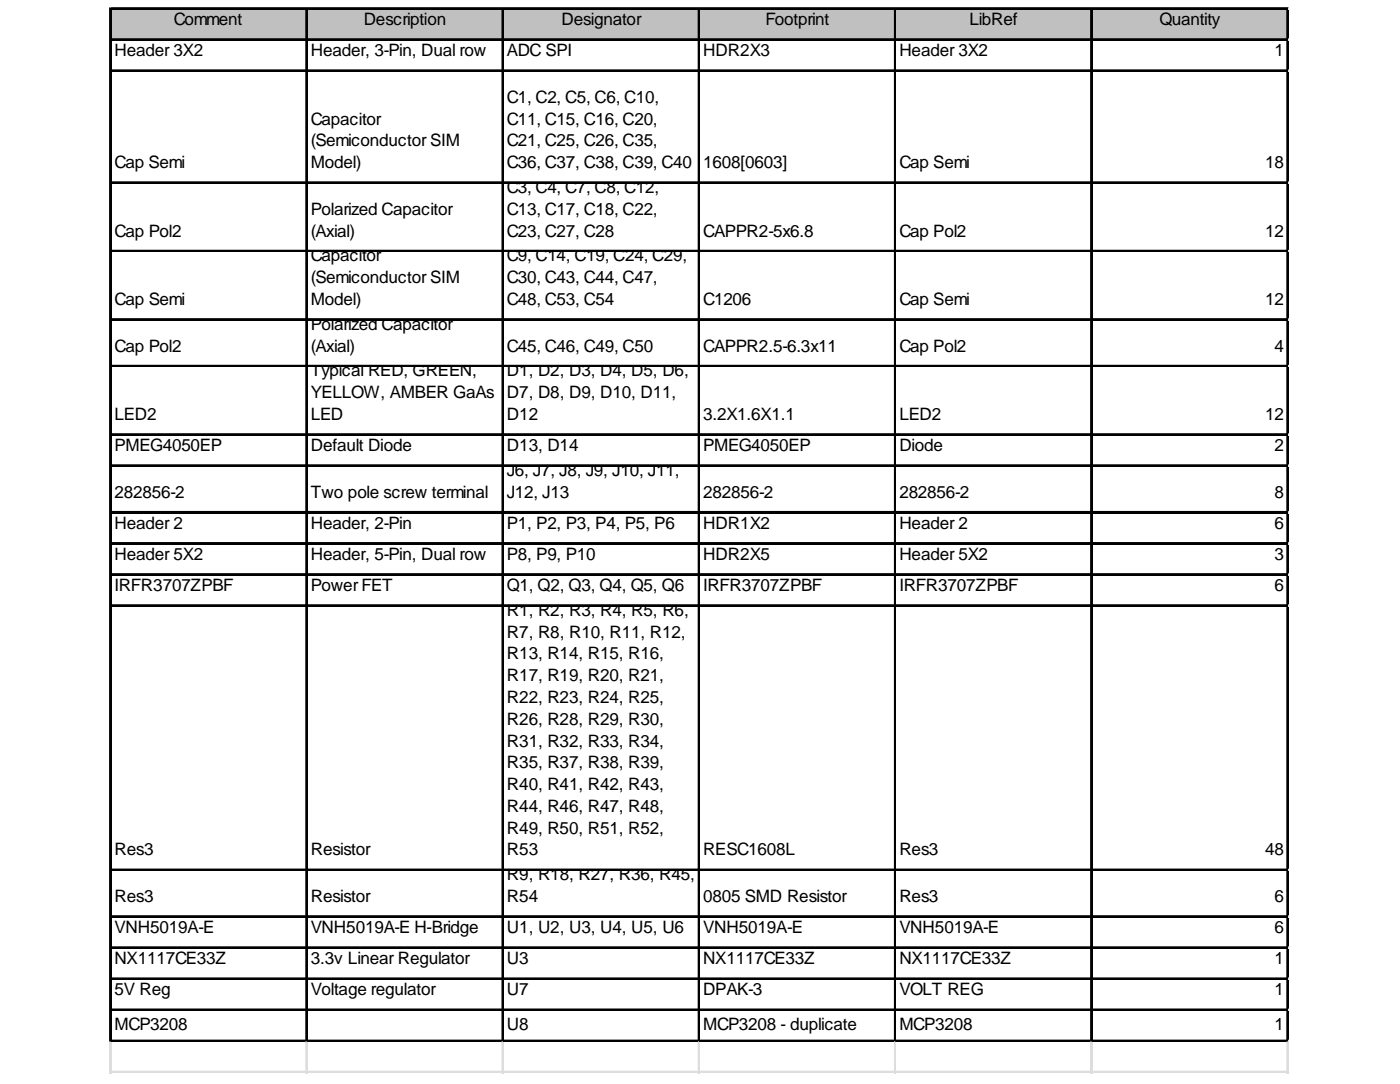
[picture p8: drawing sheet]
<svg xmlns="http://www.w3.org/2000/svg" width="279mm" height="216mm" viewBox="0 0 279 216" stroke-linecap="round" stroke-linejoin="round" font-family="sans-serif">
<defs><g id="words">
<g font-size="3.4">
<text x="34.6" y="5">Comment</text>
<text x="72.5" y="5">Description</text>
<text x="111.9" y="5">Designator</text>
<text x="152.6" y="5">Footprint</text>
<text x="193.2" y="5">LibRef</text>
<text x="231.1" y="5">Quantity</text>
<text x="22.8" y="11.2">Header 3X2</text>
<text x="61.9" y="11.2">Header, 3-Pin, Dual row</text>
<text x="101" y="11.2">ADC SPI</text>
<text x="140.2" y="11.2">HDR2X3</text>
<text x="179.3" y="11.2">Header 3X2</text>
<text x="254.1" y="11.2">1</text>
<text x="101" y="20.5">C1, C2, C5, C6, C10,</text>
<text x="61.9" y="24.8">Capacitor</text>
<text x="61.9" y="29.1">(Semiconductor SIM</text>
<text x="101" y="24.8">C11, C15, C16, C20,</text>
<text x="101" y="29.1">C21, C25, C26, C35,</text>
<text x="22.8" y="33.5">Cap Semi</text>
<text x="61.9" y="33.5">Model)</text>
<text x="101" y="33.5">C36, C37, C38, C39, C40</text>
<text x="140.2" y="33.5">1608[0603]</text>
<text x="179.3" y="33.5">Cap Semi</text>
<text x="252.2" y="33.5">18</text>
<text x="101" y="38.4">C3, C4, C7, C8, C12,</text>
<text x="22.8" y="47.1">Cap Pol2</text>
<text x="61.9" y="42.8">Polarized Capacitor</text>
<text x="61.9" y="47.1">(Axial)</text>
<text x="101" y="42.8">C13, C17, C18, C22,</text>
<text x="101" y="47.1">C23, C27, C28</text>
<text x="140.2" y="47.1">CAPPR2-5x6.8</text>
<text x="179.3" y="47.1">Cap Pol2</text>
<text x="252.2" y="47.1">12</text>
<text x="61.9" y="52.1">Capacitor</text>
<text x="101" y="52.1">C9, C14, C19, C24, C29,</text>
<text x="61.9" y="56.4">(Semiconductor SIM</text>
<text x="101" y="56.4">C30, C43, C44, C47,</text>
<text x="22.8" y="60.7">Cap Semi</text>
<text x="61.9" y="60.7">Model)</text>
<text x="61.9" y="65.7">Polarized Capacitor</text>
<text x="101" y="60.7">C48, C53, C54</text>
<text x="140.2" y="60.7">C1206</text>
<text x="179.3" y="60.7">Cap Semi</text>
<text x="252.2" y="60.7">12</text>
<text x="22.8" y="70">Cap Pol2</text>
<text x="61.9" y="70">(Axial)</text>
<text x="101" y="70">C45, C46, C49, C50</text>
<text x="140.2" y="70">CAPPR2.5-6.3x11</text>
<text x="179.3" y="70">Cap Pol2</text>
<text x="254.1" y="70">4</text>
<text x="61.9" y="75">Typical RED, GREEN,</text>
<text x="101" y="75">D1, D2, D3, D4, D5, D6,</text>
<text x="22.8" y="83.7">LED2</text>
<text x="61.9" y="79.3">YELLOW, AMBER GaAs</text>
<text x="61.9" y="83.7">LED</text>
<text x="101" y="79.3">D7, D8, D9, D10, D11,</text>
<text x="101" y="83.7">D12</text>
<text x="140.2" y="83.7">3.2X1.6X1.1</text>
<text x="179.3" y="83.7">LED2</text>
<text x="252.2" y="83.7">12</text>
<text x="22.8" y="89.8">PMEG4050EP</text>
<text x="61.9" y="89.8">Default Diode</text>
<text x="101" y="89.8">D13, D14</text>
<text x="140.2" y="89.8">PMEG4050EP</text>
<text x="179.3" y="89.8">Diode</text>
<text x="254.1" y="89.8">2</text>
<text x="101" y="94.8">J6, J7, J8, J9, J10, J11,</text>
<text x="22.8" y="99.1">282856-2</text>
<text x="61.9" y="99.1">Two pole screw terminal</text>
<text x="101" y="99.1">J12, J13</text>
<text x="140.2" y="99.1">282856-2</text>
<text x="179.3" y="99.1">282856-2</text>
<text x="254.1" y="99.1">8</text>
<text x="22.8" y="105.3">Header 2</text>
<text x="61.9" y="105.3">Header, 2-Pin</text>
<text x="101" y="105.3">P1, P2, P3, P4, P5, P6</text>
<text x="140.2" y="105.3">HDR1X2</text>
<text x="179.3" y="105.3">Header 2</text>
<text x="254.1" y="105.3">6</text>
<text x="22.8" y="111.5">Header 5X2</text>
<text x="61.9" y="111.5">Header, 5-Pin, Dual row</text>
<text x="101" y="111.5">P8, P9, P10</text>
<text x="140.2" y="111.5">HDR2X5</text>
<text x="179.3" y="111.5">Header 5X2</text>
<text x="254.1" y="111.5">3</text>
<text x="22.8" y="117.7">IRFR3707ZPBF</text>
<text x="61.9" y="117.7">Power FET</text>
<text x="101" y="117.7">Q1, Q2, Q3, Q4, Q5, Q6</text>
<text x="140.2" y="117.7">IRFR3707ZPBF</text>
<text x="179.3" y="117.7">IRFR3707ZPBF</text>
<text x="254.1" y="117.7">6</text>
<text x="101" y="122.7">R1, R2, R3, R4, R5, R6,</text>
<text x="101" y="127">R7, R8, R10, R11, R12,</text>
<text x="101" y="131.3">R13, R14, R15, R16,</text>
<text x="101" y="135.7">R17, R19, R20, R21,</text>
<text x="101" y="140">R22, R23, R24, R25,</text>
<text x="101" y="144.3">R26, R28, R29, R30,</text>
<text x="101" y="148.7">R31, R32, R33, R34,</text>
<text x="101" y="153">R35, R37, R38, R39,</text>
<text x="101" y="157.4">R40, R41, R42, R43,</text>
<text x="101" y="161.7">R44, R46, R47, R48,</text>
<text x="101" y="166">R49, R50, R51, R52,</text>
<text x="22.8" y="170.4">Res3</text>
<text x="61.9" y="170.4">Resistor</text>
<text x="101" y="170.4">R53</text>
<text x="140.2" y="170.4">RESC1608L</text>
<text x="179.3" y="170.4">Res3</text>
<text x="252.2" y="170.4">48</text>
<text x="22.8" y="179.7">Res3</text>
<text x="61.9" y="179.7">Resistor</text>
<text x="101" y="175.3">R9, R18, R27, R36, R45,</text>
<text x="101" y="179.7">R54</text>
<text x="140.2" y="179.7">0805 SMD Resistor</text>
<text x="179.3" y="179.7">Res3</text>
<text x="254.1" y="179.7">6</text>
<text x="22.8" y="185.8">VNH5019A-E</text>
<text x="61.9" y="185.8">VNH5019A-E H-Bridge</text>
<text x="101" y="185.8">U1, U2, U3, U4, U5, U6</text>
<text x="140.2" y="185.8">VNH5019A-E</text>
<text x="179.3" y="185.8">VNH5019A-E</text>
<text x="254.1" y="185.8">6</text>
<text x="22.8" y="192">NX1117CE33Z</text>
<text x="61.9" y="192">3.3v Linear Regulator</text>
<text x="101" y="192">U3</text>
<text x="140.2" y="192">NX1117CE33Z</text>
<text x="179.3" y="192">NX1117CE33Z</text>
<text x="254.1" y="192">1</text>
<text x="22.8" y="198.2">5V Reg</text>
<text x="61.9" y="198.2">Voltage regulator</text>
<text x="101" y="198.2">U7</text>
<text x="140.2" y="198.2">DPAK-3</text>
<text x="179.3" y="198.2">VOLT REG</text>
<text x="254.1" y="198.2">1</text>
<text x="22.8" y="205">MCP3208</text>
<text x="101" y="205">U8</text>
<text x="140.2" y="205">MCP3208 - duplicate</text>
<text x="179.3" y="205">MCP3208</text>
<text x="254.1" y="205">1</text>
</g>
</g></defs>
<path d="M22.2 1.8h234.7v6.3h-234.7z" fill="#c0c0c0"/>
<g fill="none" stroke="#000" stroke-width=".31">
<path d="M21.9 1.6v205.9M22.1 1.6v205.9M22.2 1.6h234.7M22.2 1.7h234.7M22.2 7.8h234.7M22.2 7.9h234.7M22.2 14h234.7M22.2 14.1h234.7M61 1.9v205.6M61.2 1.9v205.6M100.1 1.9v205.6M100.3 1.9v205.6"/>
<path d="M139.2 1.9v205.6M139.4 1.9v205.6M178.3 1.9v205.6M178.5 1.9v205.6M217.4 1.9v205.6M217.6 1.9v205.6M256.5 1.9v205.6M256.7 1.9v205.6M22.2 36.3h234.7M22.2 36.4h234.7M22.2 49.9h234.7M22.2 50h234.7"/>
<path d="M22.2 63.5h234.7M22.2 63.7h234.7M22.2 72.8h234.7M22.2 73h234.7M22.2 86.4h234.7M22.2 86.6h234.7M22.2 92.6h234.7M22.2 92.8h234.7M22.2 101.9h234.7M22.2 102.1h234.7M22.2 108.1h234.7M22.2 108.3h234.7"/>
<path d="M22.2 114.3h234.7M22.2 114.5h234.7M22.2 120.5h234.7M22.2 120.7h234.7M22.2 173.1h234.7M22.2 173.3h234.7M22.2 182.4h234.7M22.2 182.6h234.7M22.2 188.6h234.7M22.2 188.8h234.7M22.2 194.8h234.7M22.2 195h234.7"/>
<path d="M22.2 201h234.7M22.2 201.2h234.7M22.2 207.2h234.7M22.2 207.4h234.7"/>
</g>
<g fill="none" stroke="#dadcdd" stroke-width=".31">
<path d="M256.9 1.6h.1M21.9 207.5v6.3M22.1 207.5v6.3M61 207.5v6.3M61.2 207.5v6.3M100.1 207.5v6.3M100.3 207.5v6.3M139.2 207.5v6.3M139.4 207.5v6.3M178.3 207.5v6.3M178.5 207.5v6.3M217.4 207.5v6.3"/>
<path d="M217.6 207.5v6.3M256.5 207.5v6.3M256.7 207.5v6.3"/>
</g>
<path d="M256.9 1.6v.3z" fill="#dadcdd"/>
<path d="M256.9 7.8h.1" fill="none" stroke="#dadcdd" stroke-width=".31"/>
<path d="M256.9 7.8v.3z" fill="#dadcdd"/>
<path d="M256.9 14h.1" fill="none" stroke="#dadcdd" stroke-width=".31"/>
<path d="M256.9 14v.3z" fill="#dadcdd"/>
<path d="M256.9 36.3h.1" fill="none" stroke="#dadcdd" stroke-width=".31"/>
<path d="M256.9 36.3v.3z" fill="#dadcdd"/>
<path d="M256.9 49.9h.1" fill="none" stroke="#dadcdd" stroke-width=".31"/>
<path d="M256.9 49.9v.3z" fill="#dadcdd"/>
<path d="M256.9 63.5h.1" fill="none" stroke="#dadcdd" stroke-width=".31"/>
<path d="M256.9 63.5v.3z" fill="#dadcdd"/>
<path d="M256.9 72.8h.1" fill="none" stroke="#dadcdd" stroke-width=".31"/>
<path d="M256.9 72.8v.3z" fill="#dadcdd"/>
<path d="M256.9 86.4h.1" fill="none" stroke="#dadcdd" stroke-width=".31"/>
<path d="M256.9 86.4v.3z" fill="#dadcdd"/>
<path d="M256.9 92.6h.1" fill="none" stroke="#dadcdd" stroke-width=".31"/>
<path d="M256.9 92.6v.3z" fill="#dadcdd"/>
<path d="M256.9 101.9h.1" fill="none" stroke="#dadcdd" stroke-width=".31"/>
<path d="M256.9 101.9v.3z" fill="#dadcdd"/>
<path d="M256.9 108.1h.1" fill="none" stroke="#dadcdd" stroke-width=".31"/>
<path d="M256.9 108.1v.3z" fill="#dadcdd"/>
<path d="M256.9 114.3h.1" fill="none" stroke="#dadcdd" stroke-width=".31"/>
<path d="M256.9 114.3v.3z" fill="#dadcdd"/>
<path d="M256.9 120.5h.1" fill="none" stroke="#dadcdd" stroke-width=".31"/>
<path d="M256.9 120.5v.3z" fill="#dadcdd"/>
<path d="M256.9 173.1h.1" fill="none" stroke="#dadcdd" stroke-width=".31"/>
<path d="M256.9 173.1v.4z" fill="#dadcdd"/>
<path d="M256.9 182.4h.1" fill="none" stroke="#dadcdd" stroke-width=".31"/>
<path d="M256.9 182.4v.3z" fill="#dadcdd"/>
<path d="M256.9 188.6h.1" fill="none" stroke="#dadcdd" stroke-width=".31"/>
<path d="M256.9 188.6v.3z" fill="#dadcdd"/>
<path d="M256.9 194.8h.1" fill="none" stroke="#dadcdd" stroke-width=".31"/>
<path d="M256.9 194.8v.3z" fill="#dadcdd"/>
<path d="M256.9 201h.1" fill="none" stroke="#dadcdd" stroke-width=".31"/>
<path d="M256.9 201v.3z" fill="#dadcdd"/>
<path d="M256.9 207.2h.1" fill="none" stroke="#dadcdd" stroke-width=".31"/>
<path d="M256.9 207.2v.3z" fill="#dadcdd"/>
<path d="M21.9 213.4h235M21.9 213.6h235" fill="none" stroke="#dadcdd" stroke-width=".31"/>
<use href="#words"/>
</svg>
